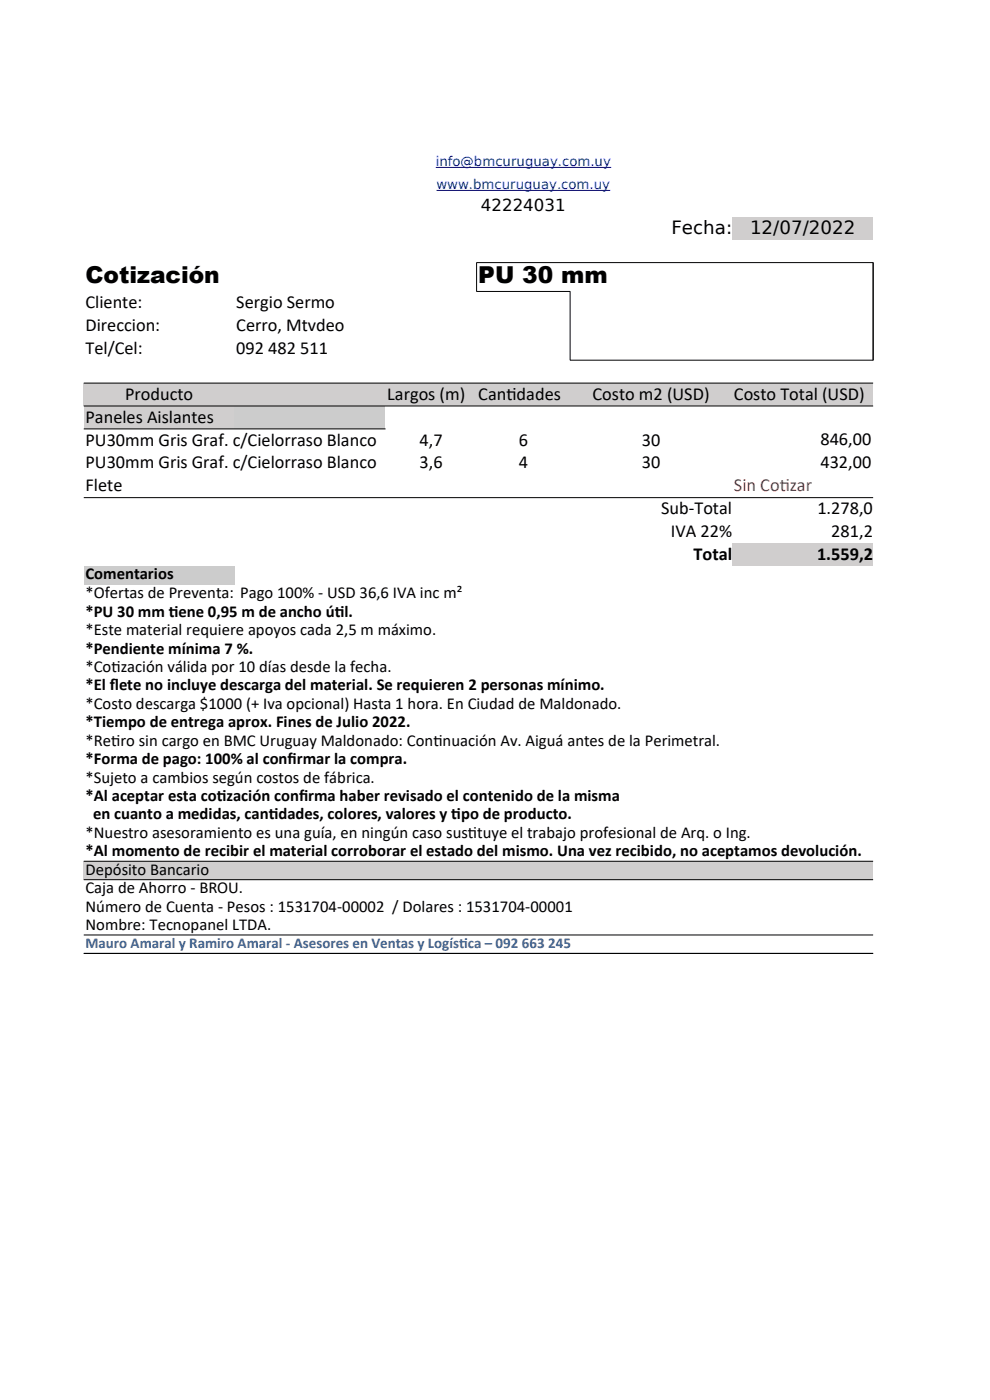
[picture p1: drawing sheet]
<svg xmlns="http://www.w3.org/2000/svg" width="210mm" height="297mm" viewBox="0 0 210 297" stroke-linecap="round" stroke-linejoin="round" font-family="sans-serif">
<defs><g id="words">
<g font-size="4.9">
<text x="18.1" y="60">Cotización</text>
<text x="101.5" y="60">PU 30 mm</text>
</g>
<g font-size="3.9">
<text x="142.4" y="49.6">Fecha:</text>
<text x="159.1" y="49.6">12/07/2022</text>
<text x="18.1" y="65.4">Cliente:</text>
<text x="50.1" y="65.4">Sergio Sermo</text>
<text x="18.1" y="70.2">Direccion:</text>
<text x="50.1" y="70.2">Cerro, Mtvdeo</text>
<text x="18.1" y="75.1">Tel/Cel:</text>
<text x="50.1" y="75.1">092 482 511</text>
<text x="18.1" y="89.7">Paneles Aislantes</text>
<text x="26.5" y="84.8">Producto</text>
<text x="82.2" y="84.8">Largos (m)</text>
<text x="101.5" y="84.8">Cant</text>
<text x="107.4" y="84.8">idades</text>
<text x="125.7" y="84.8">Costo m2 (USD)</text>
<text x="155.7" y="84.8">Costo Total (USD)</text>
<text x="18.1" y="94.5">PU30mm Gris Graf. c/Cielorraso Blanco</text>
<text x="89" y="94.5">4,7</text>
<text x="110" y="94.5">6</text>
<text x="136.2" y="94.5">30</text>
<text x="174" y="94.4">846,00</text>
<text x="18.1" y="99.4">PU30mm Gris Graf. c/Cielorraso Blanco</text>
<text x="89" y="99.4">3,6</text>
<text x="110" y="99.4">4</text>
<text x="136.2" y="99.4">30</text>
<text x="174" y="99.3">432,00</text>
<text x="18.1" y="104.3">Flete</text>
<text x="140.2" y="109">Sub-Total</text>
<text x="142.3" y="113.8">IVA 22%</text>
<text x="173.4" y="109.1">1.278,0</text>
<text x="176.4" y="114">281,2</text>
<text x="147.1" y="118.7">Total</text>
<text x="173.3" y="118.8">1.559,2</text>
</g>
<g font-size="3.9" fill="#c9211e">
<text x="155.7" y="104.3">Sin Cot</text>
<text x="165.4" y="104.3">izar</text>
</g>
<g font-size="3.5">
<text x="102" y="44.8">42224031</text>
<text x="18.1" y="122.8">Comentarios</text>
<text x="18.1" y="126.9">*Ofertas de Preventa: Pago 100% - USD 36,6 IVA inc m²</text>
<text x="18.1" y="130.8">*PU 30 mm t</text>
<text x="35.8" y="130.8">iene 0,95 m de ancho út</text>
<text x="71" y="130.8">il.</text>
<text x="18.1" y="134.7">*Este material requiere apoyos cada 2,5 m máximo.</text>
<text x="18.1" y="138.6">*Pendiente mínima 7 %.</text>
<text x="18.1" y="142.6">*Cot</text>
<text x="23.6" y="142.6">ización válida por 10 días desde la fecha.</text>
<text x="18.1" y="146.5">*El f</text>
<text x="23.3" y="146.5">lete no incluye descarga del material. Se requieren 2 personas mínimo.</text>
<text x="18.1" y="150.4">*Costo descarga $1000 (+ Iva opcional) Hasta 1 hora. En Ciudad de Maldonado.</text>
<text x="18.1" y="154.3">*Tiempo de entrega aprox. Fines de Julio 2022.</text>
<text x="18.1" y="158.2">*Ret</text>
<text x="23.6" y="158.2">iro sin cargo en BMC Uruguay Maldonado: Cont</text>
<text x="91.9" y="158.2">inuación Av. Aiguá antes de la Perimetral.</text>
<text x="18.1" y="162.1">*Forma de pago: 100% al conf</text>
<text x="18.1" y="166">*Sujeto a cambios según costos de fábrica.</text>
<text x="61" y="162.1">irmar la compra.</text>
<text x="18.1" y="169.9">*Al aceptar esta cot</text>
<text x="19.7" y="173.8">en cuanto a medidas, cant</text>
<text x="46" y="169.9">ización conf</text>
<text x="57" y="173.8">idades, colores, valores y t</text>
<text x="63.4" y="169.9">irma haber revisado el contenido de la misma</text>
<text x="95.7" y="173.8">ipo de producto.</text>
<text x="18.1" y="177.7">*Nuestro asesoramiento es una guía, en ningún caso sust</text>
<text x="99.3" y="177.7">ituye el trabajo profesional de Arq. o Ing.</text>
<text x="18.1" y="181.7">*Al momento de recibir el material corroborar el estado del mismo. Una vez recibido, no aceptamos devolución.</text>
<text x="18.1" y="185.6">Depósito Bancario</text>
<text x="18.1" y="189.5">Caja de Ahorro - BROU.</text>
<text x="18.1" y="193.4">Número de Cuenta - Pesos : 1531704-00002 / Dolares : 1531704-00001</text>
<text x="18.1" y="197.3">Nombre: Tecnopanel LTDA.</text>
</g>
<g font-size="3.2" fill="#3465a4">
<text x="18.1" y="201.1">Mauro Amaral y Ramiro Amaral - Asesores en Ventas y Logíst</text>
<text x="97.4" y="201.1">ica – 092 663 245</text>
</g>
<g font-size="2.8" fill="#00f">
<text x="92.4" y="35.2">info@bmcuruguay.com.uy</text>
<text x="92.6" y="40.1">www.bmcuruguay.com.uy</text>
</g>
</g></defs>
<g fill="#d0cece">
<path d="M155.3 46h29.9v4.8h-29.9z" fill-rule="evenodd"/>
<path d="M17.8 81.2h167.4v4.9h-167.4z" fill-rule="evenodd"/>
<path d="M17.8 86.1h32v4.9h-32z" fill-rule="evenodd"/>
</g>
<path d="M49.8 86.1h32v4.9h-32z" fill-rule="evenodd" fill="#ccc"/>
<path d="M155.3 115.3h29.9v4.8h-29.9z" fill-rule="evenodd" fill="#d0cece"/>
<path d="M17.8 120.1h32v3.9h-32z" fill-rule="evenodd" fill="#ccc"/>
<path d="M17.8 182.7h167.4v3.9h-167.4z" fill-rule="evenodd" fill="#d0cece"/>
<path d="M120.9 61.8v14.6h64.3v-20.7h-84.1v6.2l19.9-.1M17.8 81.3h167.4M17.8 86.1h167.4M17.8 91h64M17.8 105.6h167.4M17.8 182.7h167.4M17.8 186.6h167.4M17.8 198.4h167.4M17.8 202.3h167.4" fill="none" stroke="#000" stroke-width=".21"/>
<path d="M92.4 35.5h37.3M92.6 40.4h36.9" fill="none" stroke="#00f" stroke-width=".21"/>
<use href="#words"/>
</svg>
